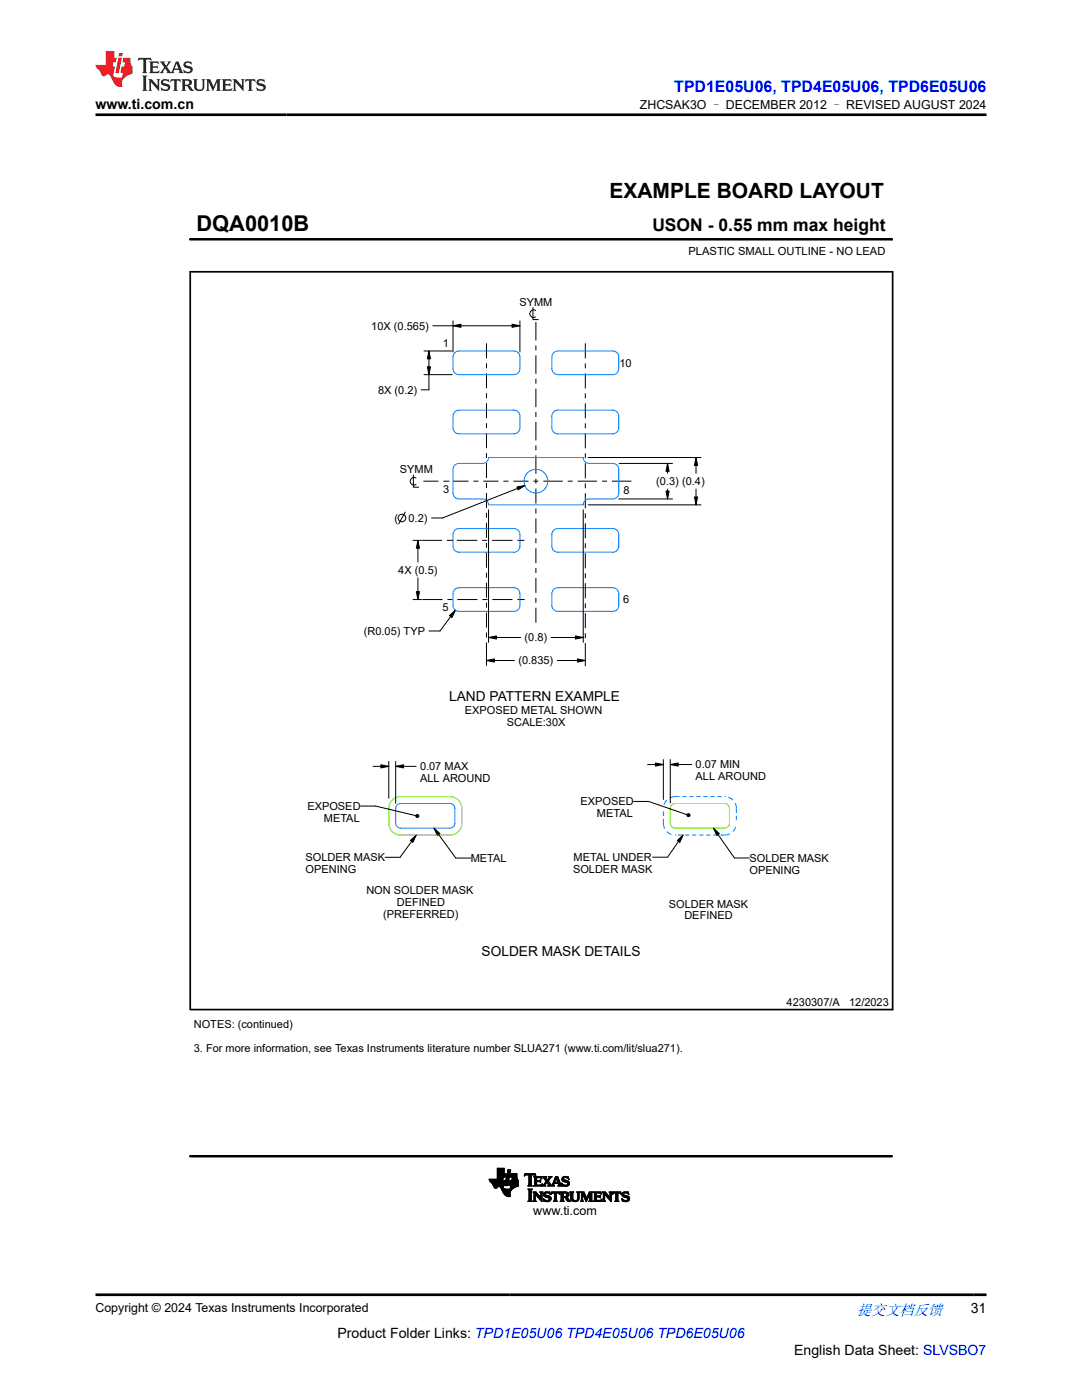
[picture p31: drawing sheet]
<svg xmlns="http://www.w3.org/2000/svg" width="216mm" height="279mm" viewBox="0 0 216 279" stroke-linecap="round" stroke-linejoin="round" font-family="sans-serif">
<defs><g id="words">
<text font-size="4.4" x="39.2" y="46.2">DQA0010B</text>
<text font-size="4.2" x="121.6" y="39.5">EXAMPLE BOARD LAYOUT</text>
<text font-size="3.5" x="130.2" y="46.2">USON - 0.55 mm max height</text>
<text font-size="3.2" fill="#00f" x="134.6" y="18.3">TPD1E05U06, TPD4E05U06, TPD6E05U06</text>
<text font-size="3" fill="#00f" x="171" y="262.4">提交文档反馈</text>
<g font-size="2.8">
<text x="19" y="21.7">www.ti.com.cn</text>
<text x="193.7" y="262.1">31</text>
<text x="67.3" y="266.9">Product Folder Links: TPD1E05U06 TPD4E05U06 TPD6E05U06</text>
<text x="158.5" y="270.3">English Data Sheet: SLVSBO7</text>
</g>
<g font-size="2.7">
<text x="89.6" y="140">LAND PATTERN EXAMPLE</text>
<text x="96.1" y="190.9">SOLDER MASK DETAILS</text>
</g>
<g font-size="2.5">
<text x="127.7" y="21.8">ZHCSAK3O – DECEMBER 2012 – REVISED AUGUST 2024</text>
<text x="106.4" y="242.5">www.ti.com</text>
<text x="19" y="261.8">Copyright © 2024 Texas Instruments Incorporated</text>
</g>
<g font-size="2.2">
<text x="137.4" y="50.9">PLASTIC SMALL OUTLINE - NO LEAD</text>
<text x="74.1" y="65.8">10X (0.565)</text>
<text x="103.6" y="61">SYMM</text>
<text x="88.4" y="69.2">1</text>
<text x="123.6" y="73.3">10</text>
<text x="75.4" y="78.6">8X (0.2)</text>
<text x="79.8" y="94.5">SYMM</text>
<text x="88.4" y="98.3">3</text>
<text x="124.4" y="98.6">8</text>
<text x="130.9" y="96.8">(0.3) (0.4)</text>
<text x="78.7" y="104.2">(</text>
<text x="81.5" y="104.2">0.2)</text>
<text x="79.5" y="114.5">4X (0.5)</text>
<text x="88.3" y="122">5</text>
<text x="124.3" y="120.4">6</text>
<text x="72.6" y="126.7">(R0.05) TYP</text>
<text x="104.7" y="128">(0.8)</text>
<text x="103.4" y="132.6">(0.835)</text>
<text x="92.8" y="142.4">EXPOSED METAL SHOWN</text>
<text x="101.1" y="144.8">SCALE:30X</text>
<text x="83.8" y="153.7">0.07 MAX</text>
<text x="138.8" y="153.4">0.07 MIN</text>
<text x="138.8" y="155.7">ALL AROUND</text>
<text x="61.3" y="161.7">EXPOSED</text>
<text x="83.8" y="156.1">ALL AROUND</text>
<text x="115.8" y="160.7">EXPOSED</text>
<text x="64.6" y="164">METAL</text>
<text x="119.1" y="163.1">METAL</text>
<text x="61" y="171.9">SOLDER MASK</text>
<text x="93.9" y="172">METAL</text>
<text x="114.5" y="171.9">METAL UNDER</text>
<text x="149.5" y="172">SOLDER MASK</text>
<text x="61" y="174.2">OPENING</text>
<text x="73.1" y="178.5">NON SOLDER MASK</text>
<text x="114.3" y="174.2">SOLDER MASK</text>
<text x="149.5" y="174.4">OPENING</text>
<text x="76.5" y="183.2">(PREFERRED)</text>
<text x="79.2" y="180.9">DEFINED</text>
<text x="133.4" y="181.1">SOLDER MASK</text>
<text x="136.6" y="183.5">DEFINED</text>
<text x="157" y="200.7">4230307/A</text>
<text x="169.4" y="200.7">12/2023</text>
<text x="38.7" y="205.2">NOTES: (continued)</text>
<text x="38.7" y="209.9">3. For more information, see Texas Instruments literature number SLUA271 (www.ti.com/lit/slua271).</text>
</g>
</g></defs>
<g fill="none" stroke="#000" stroke-width=".2">
<path d="M37.9 47.8h140.1M178 47.6v.4M84.6 74.8h5.6M84.6 70h5.6M85.3 73.2h.6l-.3 1.6zM85.6 70l.3 1.6h-.6zM85.6 70v7.8h-1.6M86.4 65h17.3M90.4 65l1.6-.3v.6zM90.4 64v6.2M97.1 68.5v3M97.1 72.5v1"/>
<path d="M97.1 74.5v3M97.1 78.5v1M102.2 64.7l1.5 .3-1.5 .3zM103.7 64v6.2M106.3 61.4v2.4h1.1M106.9 61.9a.77 .77 0 0 0-1.2 .7 .77 .77 0 0 0 1.2 .7M106.9 64.3v3.6M106.9 68.9v1M106.9 70.9v3.7M106.9 75.6v1M106.9 77.6v3.6M116.8 68.5v3"/>
<path d="M116.8 72.5v1M116.8 74.5v3M116.8 78.5v1M82.5 94.8v2.4h1M83 95.4a.77 .77 0 0 0-1.2 .6 .77 .77 0 0 0 1.2 .7M84.5 96h3M88.5 96h1M89.5 96h.1M90.5 96h3M94.5 96h1M96.4 96h3.1M97.1 80.5v3"/>
<path d="M97.1 84.5v.9M97.1 86.4v3M97.1 90.4v1M97.1 92.4v3M97.1 96.4v1M97.1 98.4v3M100.5 96h.9M102.4 96h3M103.2 97.2l1.5-.3-1.3 .9zM104.7 96.9l-16.4 6.5h-2.2M106.4 96h1M106.9 82.2v1"/>
<path d="M106.9 84.2v3.7M106.9 88.9v1M106.9 90.9v3.6M106.9 95.5v1M106.9 97.5v3M108.4 96h3.9M113.3 96h1M115.3 96h3.8M116.8 80.5v3M116.8 84.5v1M116.8 86.5v3M116.8 90.5v1"/>
<path d="M116.8 92.4v3.1M116.8 96.5v.9M116.8 98.4v3M117.4 91.3h22.5M120.1 96h1M122.1 96h3.9M123.5 99.6h10.7M123.5 92.5h10.7M132.9 98h.6l-.3 1.6zM133.2 92.5l.3 1.6h-.6zM133.2 92.5v2M133.2 97.6v2"/>
<path d="M138.6 99.2h.6l-.3 1.6zM138.9 91.3l.3 1.6h-.6zM138.9 91.3v3.2M138.9 97.6v3.2M80.9 102.2l-1.4 2.4M82.4 119.7h1.7M82.4 107.8h1.7M83.1 118.1h.6l-.3 1.6zM83.4 107.8l.3 1.6h-.6zM83.4 107.8v4.4M83.4 115.3v4.4M84.1 107.8h4.1"/>
<path d="M84.3 119.7h4M89.2 107.8h1M89.3 119.7h1M90.2 107.8h.1M91.2 107.8h4M91.3 119.7h4M96.2 107.8h1M96.3 119.7h1M97.1 102.4v1M97.1 104.3v3M97.1 108.3v1M97.1 110.3v3"/>
<path d="M97.1 114.3v1M97.1 116.3v3M97.5 101.7v26.5M98.2 107.8h4.1M98.2 119.7h4.1M103.2 119.7h1.5M103.2 107.8h1.4M106.9 101.5v1M106.9 103.5v2.9M106.9 107.4v1M106.9 109.4v3M106.9 113.4v1"/>
<path d="M106.9 115.3v3M106.9 119.3v1M116.4 101.7v26.5M116.8 102.4v1M116.8 104.4v3M116.8 108.4v1M116.8 110.4v3M116.8 114.4v1M116.8 116.4v3M117.4 100.8h22.5M89.7 122.9l1.2-1.1-.7 1.4zM90.9 121.8l-3.1 4.1h-2.2"/>
<path d="M97.1 131.8l1.5-.3v.6zM97.1 120.3v1M97.1 122.3v3M97.1 126.2v1M97.1 128.2v4.6M97.1 131.8h5.6M97.5 127.2l1.6-.3v.6zM97.5 127.2h6.4M106.9 121.3v3M110 127.2h6.4M111.2 131.8h5.6M114.8 126.9l1.6 .3-1.6 .3z"/>
<path d="M115.2 131.5l1.6 .3-1.6 .3zM116.8 120.4v1M116.8 122.4v3M116.8 126.4v1M116.8 128.4v4.6M74.4 152.9h3.2M76 152.6l1.6 .3-1.6 .4zM77.6 152v7.3M79 152.9l1.5-.3v.7zM79 152v8.3M79 152.9h4M126.4 159.9h3l7.7 2.7"/>
<path d="M129.2 152.6h3.2M130.8 152.3l1.6 .3-1.6 .3zM132.4 151.6v7.9M133.7 152.6l1.6-.3v.6zM133.7 151.6v8.7M133.7 152.6h4.3M71.9 160.9h3l8.1 1.9M81.9 167.7l1.2-1-.7 1.4zM83 162.7l.2-.2 .3 .1 .1 .3-.1 .2-.3 .1-.2-.2zM83.1 166.7l-3.3 4.4h-3M86.6 165.3l1.2 1.1-.5 .3zM86.6 165.3l4.3 5.9h3"/>
<path d="M135.1 167.8l1.2-1.1-.7 1.4zM136.3 166.7l-3.1 4.4h-3M137.1 162.5l.2-.1h.3l.1 .3-.1 .2-.3 .1-.2-.2zM142.4 165.3l1.1 1.1-.5 .3zM142.4 165.3l4.1 5.9h3M97.6 235.4h2.7M97.6 235.5h2.7M97.7 235.6h2.6M97.7 235.6h3l-.3 1.2M97.7 235.7h3M97.8 235.8h2.9M97.8 235.8h2.8"/>
<path d="M97.9 235.9h2.7M98 236h2.6M98.1 236.1h2.5M98.2 236.2h2.4M98.3 236.3h2.3M98.3 236.3h2.2M98.3 236.4h2.2M98.4 236.4h2.1M98.4 236.5h2.1M98.4 236.6h2.1M98.5 236.7h2M98.5 236.8h2"/>
<path d="M98.5 236.8h.9M98.6 236.9h.7M98.6 237h.6M98.7 237.1h.4M98.8 237.1h.3M99.2 235.3h1.1M99.2 235.3h1.2M99.2 235.2h1.2M99.2 235.1h1.2M99.2 235h1.2M99.2 234.2h1.8l-.2 .7h-1.6M99.2 234.9h1.6"/>
<path d="M99.2 234.8h1.6M99.2 234.8h1.7M99.2 234.7h1.7M99.2 234.6h1.7M99.2 234.5h1.7M99.2 234.4h1.7M99.2 234.3h1.7M99.2 234.3h1.8M99.2 234.1h1.4M99.2 234h1.4M99.2 233.9h1.4M99.2 233.8h1.4"/>
<path d="M99.2 233.7h1.4M99.2 233.6h1.4M99.2 233.5h1.4M99.2 233.4h1.4M99.2 233.3h1.4M99.2 233.2h1.4M99.7 236.8h.7M99.8 236.9h.6M99.9 236.9h.5M99.9 237h.5M99.9 237.1h.5M100 237.1h.5"/>
<path d="M100 237.2h.5M100 237.3h.6M100.1 237.3h.9M100.1 237.4h2.1M100.1 237.4h2M100.2 237.5h1.8M100.2 237.6h1.8M100.2 237.6h1.7M100.3 237.7h1.6M100.3 237.8h1.6M100.3 237.8h1.5M100.3 235.4l-2.7-.1 1.1 1.7 .3 .2 .4-.4 .4 .1 .7 1.3 .7 .6 .7-.1-.1-.8 .6-.7"/>
<path d="M100.3 237.9h1.5M100.4 237.9h1.4M100.4 238h1.4M100.4 234.9l-.1 .7M100.4 236.8l.1 .3 .2 .2h1.5M100.4 238.1h1.4M100.5 238.1h1.3M100.5 238.2h1.3M100.6 238.3h1.2M100.6 234.2v-1.1h-1.4v2.2M100.7 238.4h1.1M100.7 236.6h.6"/>
<path d="M100.8 236.5h.5M100.8 236.4h.5M100.8 238.5h1M100.8 236.3h.5M100.8 236.3h.6M100.8 236.2h.6M100.8 236.1h.6M100.9 236h.5M100.9 238.6h.9M100.9 235.9h.5M100.9 235.8h.5M100.9 235.8h.6"/>
<path d="M100.9 235.7h.6M100.9 235.6h.6M101 235.5h.5M101 235.4h.5M101 235.3h.5M101 235.3h.6M101 235.2h.6M101 235.1h.6M101 238.7h.9M101.1 235h.5M101.1 234.9h.5M101.1 234.8h.5"/>
<path d="M101.1 234.8h.6M101.1 234.7h.6M101.1 234.6h.6M101.2 234.5h.5M101.2 234.4h.5M101.2 238.8h.6M101.2 234.3h.5M101.2 234.2h.6l-.5 2.4h-.6zM101.3 233.9h.5M101.3 233.8h.5M101.3 233.7h.6M101.3 233.6h.6"/>
<path d="M101.3 233.5h.6M101.4 233.5h.5l-.1 .5h-.6zM101.5 238.8h.1M101.6 236.5h1.9M101.6 236.4h1.9M101.6 236.4v.2h.3l-.1 .7M101.6 236.4h1.8M101.6 236.6h1.8M101.6 236.3h1.9M101.6 236.3v.1M101.6 236.3h1.8M101.6 236.2h1.8"/>
<path d="M101.6 236.1h1.9M101.6 236h1.9M101.7 235.9h1.7M101.7 235.9h1.8M101.7 235.8h1.8M101.7 235.7h1.7M101.8 237.3h.5M101.8 237.2h.6M101.8 237.1h.7M101.8 237.1h.8M101.8 237h.9M101.9 236.9h.9"/>
<path d="M101.9 234.9h1.2M101.9 236.9h1M101.9 234.8h1.2M101.9 236.8h1.2M101.9 236.8h1.4M101.9 234.7h1.2M101.9 236.7h1.5M101.9 234.6h1.2M101.9 236.6h1.5M101.9 234.5h1.2M102 234.4h1.1M102 234.3h1.1"/>
<path d="M102.1 235.6h1.3M102.1 235.5h1.3M102.2 235.4h1.1M102.2 235.3h1M102.2 235.2h1M102.2 235.1h1M102.2 235.1h.9M102.2 235h.9M102.3 234.9l-.2 .7M103.1 234.9h-1.2l.1-.7h1.1l.1 .9 .3 .5v1.1M103.4 236.7l-1 .5M103.4 235.6h-1.7l-.1 .7"/>
<path d="M104.6 234.6h.1M104.6 234.5h.2M104.7 234.5h2.2M104.7 234.4h2.1M104.7 234.3h2.1M105.4 236.7h.8M105.4 239.7h.8M105.4 237.4h.8M105.5 239.7h.6M105.5 236.6h.5M105.5 234.5h.5M105.5 237.5h.5"/>
<path d="M105.5 236.5h.5M105.5 234.6l-.4-.1-.5 .2 .2-.5h2l.1 .5-.5-.2h-.4v.1M105.5 236.4l-.2 .3M105.5 236.4h.5M105.5 236.3h.5M105.5 236.2h.5M105.5 236.1h.5M105.5 236h.5M105.5 235.9h.5M105.5 235.8h.5M105.5 235.7h.5M105.5 235.6h.5"/>
<path d="M105.5 235.5h.5M105.5 235.4h.5M105.5 235.3h.5M105.5 235.2h.5M105.5 235.1h.5M105.5 235h.5M105.5 234.9h.5M105.5 234.8h.5M105.5 234.7h.5M105.5 234.6h.5M105.5 234.6v1.8M105.6 239.6h.4"/>
<path d="M105.6 237.5h.4M105.6 239.5l-.2 .3h.8l-.2-.2v-2.1l.2-.2h-.8l.2 .2v2h.4M105.6 239.4h.4M105.6 239.3h.4M105.6 239.2h.4M105.6 239.1h.4M105.6 239h.4M105.6 238.9h.4M105.6 238.8h.4M105.6 238.7h.4M105.6 238.6h.4M105.6 238.5h.4"/>
<path d="M105.6 238.4h.4M105.6 238.3h.4M105.6 238.2h.4M105.6 238.1h.4M105.6 238h.4M105.6 237.9h.4M105.6 237.8h.4M105.6 237.7h.4M105.6 237.6h.4M106 236.4l.2 .3M106 234.6v1.8M106.4 239.7h.6"/>
<path d="M106.4 237.9h.5M106.5 238h.5M106.5 236.7h1.6M106.5 239.7h.4M106.5 238.1h.6M106.5 239.6h.3M106.6 234.9h1.4M106.6 239.4h.2M106.6 239.3h.2M106.6 239.2h.2M106.6 239.1h.2M106.6 239h.2"/>
<path d="M106.6 238.9h.2M106.6 238.8h.2M106.6 238.7h.2M106.6 238.6h.2M106.6 238.5h.2M106.6 238.4h.2M106.6 238.3h.7M106.6 238.2h.7M106.6 238.2h.6M106.6 236.6h1.5M106.7 235h1.3M106.7 236.5h.4"/>
<path d="M106.7 235.1h.4M106.7 236.4l-.2 .3M106.7 235.6h1l.2-.2v.6l-.2-.2-1 .1M106.7 236.4h.4M106.7 236.3h.4M106.7 236.2h.4M106.7 236.1h.4M106.7 236h.4M106.7 235.8h1.2M106.7 235.7h1.2M106.7 235.5h.4M106.7 235.4h.4"/>
<path d="M106.7 235.3h.4M106.7 235.2h.4M106.7 234.5h.2M106.8 239.5v-1.1l1.4 1.4v-1.7l.1-.2h-.6l.2 .2v.9l-1-1.1h-.5l.2 .2v1.5l-.2 .2h.6l-.2-.3h-.2M106.8 234.6h.1M106.9 238.4h.5M106.9 238.5h.6M107 238.6h.6M107.1 235.2l.6-.2 .4 .3M107.1 235.8v.7h.7l.4-.3-.2 .5h-1.5M107.1 235.2v.4M107.1 238.7h.5"/>
<path d="M107.2 238.8h.5M107.3 238.9h.5M107.3 238.9h.9M107.4 239h.8M107.5 239.1h.7M107.6 239.2h.6M107.6 239.3h.6M107.7 235.6h.2M107.7 239.4h.5M107.7 237.9h.6M107.7 235.9h.2M107.8 236.5h.3"/>
<path d="M107.8 239.5h.4M107.8 235.5h.1M107.8 236h.1M107.8 235.1h.3M107.8 238h.4M107.9 239.6h.3M107.9 238.1h.3M107.9 238.2h.3M107.9 238.9h.3M107.9 238.8h.3M107.9 238.7h.3M107.9 238.6h.3"/>
<path d="M107.9 238.5h.3M107.9 238.4h.3M107.9 238.3h.3M108 239.7h.2M108 235.2h.1M108 236.4h.2M108.1 235.2h.1M108.1 235.3l-.1-.5h-1.5l.2 .2v1.4M108.1 236.3h.1M108.2 236.7h.7zM108.3 234.9h.7M108.4 236.6h.3"/>
<path d="M108.4 235h.6M108.4 239.3h.2M108.4 239.4h.3M108.4 238.4h.4M108.4 238.3h.4M108.4 238.5h.5M108.5 239.5h.3M108.5 238.2h.3M108.5 236.5h.3M108.5 238.6h.8M108.5 235.1h.5M108.5 239.6h.6"/>
<path d="M108.5 238.2h.4M108.5 239.7h1.3M108.5 238.7h1.1M108.5 236.4h.3l.1 .3M108.5 239.7h.1M108.5 235.2h.5M108.6 238.1h1.2M108.6 236.3h.3M108.6 238.8h1.2M108.6 235.2h.5M108.7 238h1M108.7 236.2h.2"/>
<path d="M108.7 235.3h.5M108.7 236.1h.3M108.7 238.9h1.2M108.7 235.4h.5M108.8 236h.2M108.8 235.5h.7M108.8 236.4l.3-.5 .4 .6-.2 .2M108.8 239.7h.8M108.8 237.9h.6M108.8 236h.8M108.8 235.6h.7M108.9 235.9h.6"/>
<path d="M108.9 235.7h.5M109 235.8h.5M109 235.8l-.8 .9M109 238.9h.9M109.2 236h.5M109.2 236.1h.5M109.3 239.6h.5M109.3 236.2h.5M109.3 236.7h1.3zM109.3 235.4h.3M109.4 236.3h.4M109.4 239h.5"/>
<path d="M109.4 235.3h.3M109.4 235.7l.5 .7M109.4 236.4h.5M109.5 235.2h.2M109.5 238.2h.3M109.5 236.5h.5M109.5 236.6h.5M109.5 239.5h.4M109.5 235.2h.3M109.5 239.1h.5M109.6 234.9h.5M109.6 239.4h.3"/>
<path d="M109.6 235.1h.3M109.6 239.3h.4M109.6 237.9h.1M109.6 235h.3M109.6 238.2h.2M109.7 238.3h.1M109.8 238.4l-.6-.3-.4 .1v.3l1.1 .4 .1 .3h-.4M109.8 238.4l-.1-.5-1 .1-.2 .2v.5l1 .4 .1 .3-.2 .1-.4 .1-.6-.4 .1 .6h.6l.7-.1 .2-.5M109.9 236.4l.2 .2 .1-.2 .7-1.6h.4l.6 1.7 .2 .2M109.9 238.4l.2-.5h1.5l.1 .5M109.9 238.3h.1M110 238.2h.1"/>
<path d="M110 238.2h.2M110 238.1h1.7M110 238h1.6M110.1 237.9h1.5M110.1 236.6h.4M110.1 234.9l-.7 .8M110.2 234.9l-.7-.1 .1 .2-.3 .5-.3-.5 .1-.2h-.9l.8 1M110.2 236.5h.3M110.2 236.4h.3M110.3 236.3h.2M110.3 236.2h1.5M110.4 236.1h1.4"/>
<path d="M110.4 236h1.4M110.4 239.7h.8M110.4 236h1.3M110.5 235.9h.2M110.5 235.8h.2M110.5 236.4l.1 .3M110.5 235.7h.3M110.6 235.6h.2M110.6 239.7h.5M110.6 236.2l-.1 .2M110.6 235.5h.2M110.6 238.2v-.1h-.3l-.4 .3"/>
<path d="M110.6 239.6h.4M110.6 238.2h.4M110.6 238.2v1.4l-.2 .2h.8l-.2-.2v-1.5h.4l.3 .3M110.6 239.5h.4M110.6 239.4h.4M110.6 239.3h.4M110.6 239.2h.4M110.6 239.1h.4M110.6 239h.4M110.6 238.9h.4M110.6 238.8h.4M110.6 238.7h.4"/>
<path d="M110.6 238.6h.4M110.6 238.5h.4M110.6 238.4h.4M110.6 238.3h.4M110.6 235.4h.3M110.7 235.3h.2M110.7 236l.3-.9 .3 .9M110.7 235.2h.2M110.7 235.2h.7M110.8 235.1h.6M110.8 235h.6M110.8 234.9h.5"/>
<path d="M111 235.2h.5M111.1 235.3h.4M111.1 235.4h.4M111.1 235.5h.5M111.2 235.6h.4M111.2 235.7h.4M111.2 235.8h.5M111.2 235.9h.5M111.3 236.7h.8M111.4 236.2v.2M111.4 236.3h.5M111.4 236.4h.5"/>
<path d="M111.4 236.4l-.1 .3M111.5 238.2h.2M111.5 236.6h.5M111.5 236.5h.4M111.6 238.2h.1M111.7 238.3h.1M111.8 239.7h.8M111.8 237.9h1.2M111.9 238h1.4M111.9 239.7h.5M112 238.1h1.4M112 239.6h.4"/>
<path d="M112 238.2v1.4l-.2 .2h.8l-.2-.2v-.6l.4 .1 .5 .6h.6M112 239.5h.4M112 239.4h.4M112 239.3h.4M112 239.2h.4M112 239.1h.4M112 239h.4M112 238.9h1.1M112 238.9h1.2M112 238.8h1.4M112 238.7h.4M112 238.6h.4"/>
<path d="M112 238.5h.4M112 238.4h.4M112 238.3h.4M112 238.2h.4M112 238.2l-.2-.3 1.5 .1 .2 .2v.4l-.5 .3M112.1 236.2h.1M112.1 236.3h.2M112.1 235.3h.4M112.1 235.4h.4M112.1 235.2h.4M112.1 236.4h.3M112.1 235.5h.7"/>
<path d="M112.2 236.5h.4M112.2 235.6h1M112.2 236.6h1.3M112.2 235.1h.4M112.2 236.7h.1M112.2 235.7h1.2M112.2 235h1.2M112.4 235.8h1.1M112.4 234.9h1M112.4 238.3v-.2l.6 .1v.4l-.3 .2M112.4 238.3v.5h.3M112.4 236.7h.9"/>
<path d="M112.6 235.9h1M112.6 234.8h.4M112.6 235.9l.6 .1v.4l-.6 .1-.5-.4M112.7 236.7h.3M112.8 239h.5M112.9 239.1h.4M112.9 239.2h.5M113 239.3h.4M113 236h.6M113 238.2h.5M113 238.7h.4M113 239.4h.5"/>
<path d="M113 238.9l.9 .9M113 238.9h.1M113 239.5h.6M113 238.6h.5M113.1 235.6l.5 .4v.3l-.2 .4h-1.2l-.1-.6M113.1 236.5h.4M113.1 238.5h.4M113.1 238.3h.4M113.1 235.1h.3M113.1 238.4h.4M113.1 239.6h.5M113.2 239.7h.5"/>
<path d="M113.2 236h.4M113.2 236.4h.4M113.3 236.1h.3M113.3 236.3h.3M113.3 235.2h.2M113.3 236.2h.3M113.3 239.7h.6M113.4 235.2h.1M113.5 235.3h.1M113.5 235.3l-.5-.3-.5 .1v.3l.6 .2M113.5 235.3l-.1-.5-1.1 .1-.2 .3v.3l.5 .4M113.7 237.9h.8"/>
<path d="M113.8 238h.6M113.9 238.1h.4M113.9 239.1h.4M113.9 239h.4M113.9 238.9h.4M113.9 238.8h.4M113.9 238.7h.4M113.9 238.6h.4M113.9 238.5h.4M113.9 238.4h.4M113.9 238.3h.4M113.9 238.2h.4"/>
<path d="M113.9 239.2h.4M113.9 239.3h.4M113.9 239.4h.4M114 239.5h.4M114 239.6h.6M114.1 239.7h1.2M114.3 239.1l.1 .4 .3 .1 .5-.1 .1-.4M114.3 239.1v-1l.2-.2h-.8l.2 .2v1.1M114.3 239.7h.9M115 239.6h.4M115.1 237.9h.6M115.1 237.9h.6l-.2 .2v1h-.2v-1z"/>
<path d="M115.2 239.5h.3M115.2 238h.4M115.2 239.4h.3M115.3 239.3h.2M115.3 238.1h.3M115.3 239.2h.2M115.3 239h.2M115.3 238.9h.2M115.3 238.8h.2M115.3 238.7h.2M115.3 238.6h.2M115.3 238.5h.2"/>
<path d="M115.3 238.4h.2M115.3 238.3h.2M115.3 238.2h.2M115.5 239.1l-.2 .6-.5 .1-.7-.2-.2-.4M115.8 239.7h.6M115.8 237.9h.7M115.9 238h.7M116 239.7h.3M116 238.1h.6M116 239.6h.3M116 239.5h.3l.1 .3h-.6l.2-.2v-1.4l-.2-.3h.7l.6 1.2 .5-1.2h.7l-.2 .2v1.5l.2 .2-.8-.1M116 239.4h.3"/>
<path d="M116 239.3h.3M116 239.2h.3M116 239.1h.3M116 239h.3M116 238.9h.3M116 238.8h.3M116 238.7h.3M116 238.6h.3M116 238.5h.3M116 238.4h.3M116 238.3h.7M116 238.2h.7"/>
<path d="M116 238.2h.6M116.3 239.5v-1.2l.6 1.5 .8-1.5v1.3l-.2 .1h.8M116.3 238.4h.5M116.4 238.5h.4M116.4 238.6h.4M116.4 238.7h.5M116.5 238.8h.4M116.5 238.9h.5M116.6 238.9h.4M116.6 239h.4M116.6 239.1h.7M116.7 239.2h.6"/>
<path d="M116.7 239.3h.5M116.8 239.4h.4M116.8 239.5h.3M116.8 239.6h.3M116.9 239.7h.2M116.9 239.7h.1M117.1 239h.2M117.1 238.9h.3M117.2 238.9h.2M117.2 238.8h.2M117.3 238.7h.2M117.3 238.6h.2"/>
<path d="M117.3 238.5h.3M117.4 238.4h.2M117.4 238.3h.7M117.4 238.2h.7M117.5 238.2h.6M117.5 238.1h.6M117.6 238h.6M117.6 237.9h.7M117.6 239.7h.5M117.7 239.6h.4M117.7 239.5h.4M117.7 239.4h.4"/>
<path d="M117.7 239.3h.4M117.7 239.2h.4M117.7 239.1h.4M117.7 239h.4M117.7 238.9h.4M117.7 238.8h.4M117.7 238.7h.4M117.7 238.6h.4M117.7 238.5h.4M117.7 238.4h.4M118.4 239.7h1.6M118.4 237.9h1.5"/>
<path d="M118.5 238h1.4M118.6 239.7h1.4M118.6 238.1h1.4M118.6 239.6h1.5M118.6 239.5h.4M118.6 238.2h.4M118.6 239.4h.4M118.6 239.3h.4M118.6 239.2h.4M118.6 239.1h.4M118.6 239h.4M118.6 238.9h.4"/>
<path d="M118.6 238.9h1.2M118.6 238.8h1.2M118.6 238.7h1.2M118.6 238.6h.4M118.6 238.5h.4M118.6 238.4h.4M118.6 238.3h.4M119.5 238.7l.3-.2v.5l-.2-.1h-.6v.6l.2 .1M119.7 238.9h.1M119.7 238.6h.1M119.8 238.2h.2M119.9 239.5h.2"/>
<path d="M119.9 238.2h.1M120 238.3h.1M120 238.3l-.1-.4h-1.5l.2 .2v1.5l-.2 .2h1.6l.1-.5M120 238.3l-.3-.2h-.6l-.1 .6M120 239.4h.1M120.1 239.3l-.5 .3M120.1 239.3h.1M120.2 239.7h.6M120.2 237.9h.6M120.3 238h.6M120.3 239.7h.4M120.4 238.1h.5"/>
<path d="M120.4 239.6h.3M120.4 238.2h.6M120.4 239.4h.2M120.4 239.3h.2M120.4 239.2h.2M120.4 239.1h.2M120.4 239h.2M120.4 238.9h.2M120.4 238.8h.2M120.4 238.7h.2M120.4 238.6h.2M120.4 238.5h.2"/>
<path d="M120.4 238.4h.2M120.4 238.3h.8M120.4 238.2h.7M120.6 238.4v1.1M120.7 238.4l1.3 1.4v-1.7l.2-.2h-.6l.1 .2v.9l-.9-1.1h-.6l.2 .2v1.4l-.2 .3h.6l-.2-.3h-.2M120.7 238.4h.5M120.8 238.5h.5M120.9 238.6h.5M120.9 238.7h.6M121 238.8h.6M121.1 238.9h.5M121.2 238.9h.8"/>
<path d="M121.2 239h.8M121.3 239.1h.7M121.4 239.2h.6M121.5 239.3h.5M121.6 239.4h.4M121.6 237.9h.6M121.6 239.5h.4M121.7 238h.4M121.7 239.6h.3M121.7 238.1h.3M121.7 238.9h.3M121.7 238.8h.3"/>
<path d="M121.7 238.7h.3M121.7 238.6h.3M121.7 238.5h.3M121.7 238.4h.3M121.7 238.3h.3M121.7 238.2h.3M121.8 239.7h.2M121.9 239.7h.1M122.2 238.4l.3-.3h.4v1.5l-.2 .2h.8l-.2-.3M122.2 238.4l.1-.5h1.6l.1 .5M122.2 238.3h.1M122.2 238.2h.2"/>
<path d="M122.2 238.2h.3M122.3 238.1h1.6M122.3 238h1.6M122.3 237.9h1.6M122.7 239.7h.8M122.8 239.7h.5M122.9 239.6h.4M122.9 238.2h.4M122.9 239.5h.4M122.9 239.4h.4M122.9 239.3h.4M122.9 239.2h.4"/>
<path d="M122.9 239.1h.4M122.9 239h.4M122.9 238.9h.4M122.9 238.8h.4M122.9 238.7h.4M122.9 238.6h.4M122.9 238.5h.4M122.9 238.4h.4M122.9 238.3h.4M123.7 238.2h.2M123.8 238.2h.2M123.9 238.3h.1"/>
<path d="M124 238.4l-.4-.3h-.3v1.4M124.1 239.3h.1M124.1 239.4h.2M124.1 238.4h.4M124.1 238.3h.4M124.1 238.5h.5M124.1 239.5h.4M124.1 238.2h.4M124.1 238.6h.8M124.2 239.6h.6M124.2 238.2h.3M124.2 239.7h1.2"/>
<path d="M124.2 238.7h1.1M124.2 239.7h.1M124.2 238.1h1.2M124.3 238.8h1.1M124.3 238h1.1M124.4 238.9h1.1M124.5 239.7h.8M124.5 237.9h.6M124.6 238.9l.6 .2v.3l-.6 .1-.5-.3 .1 .6h1.1l.3-.3v-.3M125 239.6h.5M125 239h.6M125.1 238.2h.3"/>
<path d="M125.2 239.5h.4M125.2 239.1h.4M125.2 239.4h.4M125.3 239.3h.3M125.3 237.9h.1M125.3 238.2h.2M125.4 238.3h.1M125.5 238.4l-.5-.3-.5 .1v.3l1 .4 .1 .3h-.3M125.5 238.4l-.1-.5-.7-.1-.4 .2-.2 .4 .4 .5h1.1"/>
<circle cx="80.2" cy="103.4" r=".77"/>
</g>
<g fill="#000">
<path d="M85.3 73.2h.6l-.3 1.6zM85.6 70l.3 1.6h-.6zM90.4 65l1.6-.3v.6zM102.2 64.7l1.5 .3-1.5 .3zM103.2 97.2l1.5-.3-1.3 .9zM133.2 92.5l.3 1.6h-.6zM132.9 98h.6l-.3 1.6zM138.9 91.3l.3 1.6h-.6zM83.4 107.8l.3 1.6h-.6zM83.1 118.1h.6l-.3 1.6zM138.6 99.2h.6l-.3 1.6zM89.7 122.9l1.2-1.1-.7 1.4z"/>
<path d="M97.1 131.8l1.5-.3v.6zM97.5 127.2l1.6-.3v.6zM114.8 126.9l1.6 .3-1.6 .3zM115.2 131.5l1.6 .3-1.6 .3zM76 152.6l1.6 .3-1.6 .4zM79 152.9l1.5-.3v.7zM130.8 152.3l1.6 .3-1.6 .3zM133.7 152.6l1.6-.3v.6zM81.9 167.7l1.2-1-.7 1.4zM83 162.7l.2-.2 .3 .1 .1 .3-.1 .2-.3 .1-.2-.2zM86.6 165.3l1.2 1.1-.5 .3zM135.1 167.8l1.2-1.1-.7 1.4z"/>
<path d="M137.1 162.5l.2-.1h.3l.1 .3-.1 .2-.3 .1-.2-.2zM142.4 165.3l1.1 1.1-.5 .3z"/>
</g>
<path d="M38 54.2h140.1v147.3h-140.1z" fill="none" stroke="#000" stroke-width=".34"/>
<path d="M37.9 47.8h140.1M37.9 230.8h140.1" fill="none" stroke="#000" stroke-width=".5"/>
<g fill="none" stroke="#0080ff" stroke-width=".2">
<path d="M90.6 70.5l.6-.4 .4-.1h11a1.18 1.18 0 0 1 1.1 1.2v2.4a1.18 1.18 0 0 1-1.1 1.2h-11a1.18 1.18 0 0 1-1.2-1.2v-2.4zM110.3 70.5l.6-.4 .4-.1h11a1.18 1.18 0 0 1 1.2 1.2v2.4a1.18 1.18 0 0 1-1.2 1.2h-11a1.18 1.18 0 0 1-1.2-1.2v-2.4zM90.6 82.3l.6-.4h.4h11a1.18 1.18 0 0 1 1.1 1.1v2.4a1.18 1.18 0 0 1-1.1 1.2h-11a1.18 1.18 0 0 1-1.2-1.2v-2.4zM96.3 99.6a1.18 1.18 0 0 1 1.2 1.2h18.9a1.18 1.18 0 0 1 1.2-1.2h4.7a1.18 1.18 0 0 0 1.2-1.2v-4.7a1.18 1.18 0 0 0-1.2-1.2h-4.7a1.18 1.18 0 0 1-1.2-1.2h-18.9a1.18 1.18 0 0 1-1.2 1.2h-4.7a1.18 1.18 0 0 0-1.2 1.2v4.7a1.18 1.18 0 0 0 1.2 1.2h4.7M110.3 82.3l.6-.4h.4h11a1.18 1.18 0 0 1 1.2 1.1v2.4a1.18 1.18 0 0 1-1.2 1.2h-11a1.18 1.18 0 0 1-1.2-1.2v-2.4zM90.6 106l.6-.5h.4h11a1.18 1.18 0 0 1 1.1 1.2v2.3a1.18 1.18 0 0 1-1.1 1.2h-11a1.18 1.18 0 0 1-1.2-1.2v-2.3zM90.6 117.8l.6-.4 .4-.1h11a1.18 1.18 0 0 1 1.1 1.2v2.3a1.18 1.18 0 0 1-1.1 1.2h-11a1.18 1.18 0 0 1-1.2-1.2v-2.3zM110.3 106l.6-.5h.4h11a1.18 1.18 0 0 1 1.2 1.2v2.3a1.18 1.18 0 0 1-1.2 1.2h-11a1.18 1.18 0 0 1-1.2-1.2v-2.3zM110.3 117.8l.6-.4 .4-.1h11a1.18 1.18 0 0 1 1.2 1.2v2.3a1.18 1.18 0 0 1-1.2 1.2h-11a1.18 1.18 0 0 1-1.2-1.2v-2.3zM133.1 159.7l-.6 .9M135.6 159h-1.2l-.7 .2M136.1 159h.9"/>
<path d="M137.5 159h.9M138.9 159h.9M140.4 159h.8M141.8 159h.8M143.2 159h.8M144.6 159h.1M145.3 159.1l.9 .6M79.2 160.6l.7-.2h9.9a.98 .98 0 0 1 1 .9v3a.98 .98 0 0 1-1 1h-9.9a.98 .98 0 0 1-.9-1v-3zM132.4 163.4v1.2l.2 .8M132.4 161.9v.9M133.1 166l.9 .5M134.7 166.7h.1"/>
<path d="M135.3 166.7h.8M136.7 166.7h.8M138.1 166.7h.8M139.5 166.7h.9M140.9 166.7h.9M142.3 166.7h.9M145.6 166.4l-.7 .2-1.2 .1M146.7 160.3l.2 .7v1.2M146.8 165l-.6 1M146.9 162.8v.9"/>
<circle cx="106.9" cy="96" r="2.36"/>
</g>
<path d="M78.5 159.5l.9-.5h.5h9.9a2.36 2.36 0 0 1 2.3 2.3v3a2.36 2.36 0 0 1-2.3 2.4h-9.9a2.36 2.36 0 0 1-2.3-2.4v-3a2.36 2.36 0 0 1 .9-1.8zM134 160.6l.7-.2h9.9a.98 .98 0 0 1 1 .9v3a.98 .98 0 0 1-1 1h-9.9a.98 .98 0 0 1-1-1v-3z" fill="none" stroke="#6ef200" stroke-width=".2"/>
<path d="M27.7 11.6l-.2 .5 .5-.2h.6v.1v2.2l-.2 .4h1l-.2-.4v-2.2v-.1h.5l.5 .2-.1-.5zM29.8 12.3l.2 .4v1.5l-.2 .4h1.9l.1-.6a1.08 1.08 0 0 1-1.3 .2v-.7h.6l.4 .2v-.7l-.4 .2h-.6v-.5l.2-.2a1 1 0 0 1 1 .3l-.1-.5zM31.8 12.3l1 1.1-1 1.2h.9l-.2-.2 .4-.8 .5 .8-.2 .2h1.6l-.2-.2 .1-.5h1l.1 .5-.1 .2h.9l-.2-.3-.8-2h-.5l-1 2.2-.8-1.1 .9-1.1h-.8l.2 .2-.5 .6-.3-.6 .1-.2zM35.2 12.7l.4 1h-.8zM36.8 12.4a.65 .65 0 0 0-.2 .7 .65 .65 0 0 0 .6 .5l.7 .1 .1 .3a.79 .79 0 0 1-.7 .4 .79 .79 0 0 1-.7-.5l.1 .7 .2-.1a.93 .93 0 0 0 1.1 .1 .93 .93 0 0 0 .4-1 1.46 1.46 0 0 0-1.2-.6l-.1-.3a1.09 1.09 0 0 1 1.2 .2l-.2-.6-.1 .1-.6-.2zM28.4 15.1l.2 .4v2.2l-.2 .4h1l-.2-.4v-2.2l.2-.4zM29.6 15.8l.2 .4v1.5l-.2 .4h.8l-.3-.4v-1.3l1.7 1.8v-2l.2-.4h-.8l.2 .2 .1 1.1-1.2-1.3zM32.3 15.9a.65 .65 0 0 0-.2 .8 .65 .65 0 0 0 .7 .4l.6 .2 .1 .2a.79 .79 0 0 1-.7 .4 .79 .79 0 0 1-.7-.5l.1 .7 .2-.1a.93 .93 0 0 0 1.1 .1 .93 .93 0 0 0 .4-.9 1.46 1.46 0 0 0-1.2-.6l-.1-.4a1.09 1.09 0 0 1 1.2 .2l-.2-.6-.1 .1-.6-.1zM34.1 15.8l-.1 .6a.63 .63 0 0 1 .7-.3l.1 1.6-.3 .4h1l-.2-.4v-1.6a.66 .66 0 0 1 .8 .3l-.1-.6zM36.2 15.8l.2 .4v1.5l-.2 .4h.9l-.2-.2v-.7h.5l.1 .2a.79 .79 0 0 0 1.2 .6l-1-.9a.61 .61 0 0 0 .6-.6 .61 .61 0 0 0-.5-.7zM36.9 16.1h.2a.47 .47 0 0 1 .5 .1 .47 .47 0 0 1 .1 .5l-.2 .1-.6 .1zM38.5 15.8l.2 .2a2.27 2.27 0 0 0 .4 2 1.04 1.04 0 0 0 1.7-.7v-1.3l.2-.2h-.8l.2 .4v1.1a.6 .6 0 0 1-.6 .6 .6 .6 0 0 1-.6-.6v-1.1l.3-.4zM41.1 15.8l.2 .4v1.5l-.2 .4h.7l-.2-.4v-1.4l.9 1.9 .8-1.9v1.4l-.2 .4h1l-.3-.4v-1.5l.3-.4h-.8l-.7 1.5-.7-1.5zM44.3 15.8l.2 .4v1.5l-.2 .4h1.9l.1-.6a1.09 1.09 0 0 1-1.3 .2v-.7h.6l.4 .2v-.6l-.4 .2h-.6v-.6l.2-.1a1.01 1.01 0 0 1 1 .3l-.1-.6zM46.4 15.8l.3 .4v1.5l-.3 .4h.8l-.2-.4v-1.3l1.6 1.8v-2l.2-.4h-.7l.2 .2v1.1l-1.2-1.3zM49 15.8l-.1 .6a.63 .63 0 0 1 .8-.3v1.6l-.3 .4h1l-.2-.4v-1.6a.66 .66 0 0 1 .8 .3l-.1-.6zM51.4 15.9a.65 .65 0 0 0-.2 .8 .65 .65 0 0 0 .6 .4l.6 .2 .2 .2a.79 .79 0 0 1-.8 .4 .79 .79 0 0 1-.6-.5l.1 .7 .2-.1a.93 .93 0 0 0 1 .1 .93 .93 0 0 0 .5-.9 1.46 1.46 0 0 0-1.3-.6l-.1-.4a1.09 1.09 0 0 1 1.3 .2l-.2-.6-.2 .1-.5-.1z" fill="#231f20"/>
<path d="M21.1 10.2v2.8h-2.1l.1 .3 .9 1a.95 .95 0 0 0 .9 .9 .59 .59 0 0 1 .6-.4 .59 .59 0 0 1 .5 .4l.4 .7a1.59 1.59 0 0 0 2.1 1.4 1.61 1.61 0 0 1 1-2.3l1-.3-.1-1.5a1.59 1.59 0 0 1-.4-1.7h-1.4l-.2 .9h.5l-.1 .9h-.5l-.2 1v.2l.4 .1-.2 .9h-.6a.73 .73 0 0 1-1.1-.7l.3-1.5h-.5l.2-.9h.5l.2-.9h-.5v-1.3zM23.6 11.5l-.6 3.1h.7l.6-3.1zM23.8 10.6l-.1 .6h.7l.1-.6z" fill="#ed1c24"/>
<path d="M19 22.9h177.8M19 258.4h177.8" fill="none" stroke="#000" stroke-width=".53"/>
<use href="#words"/>
</svg>
